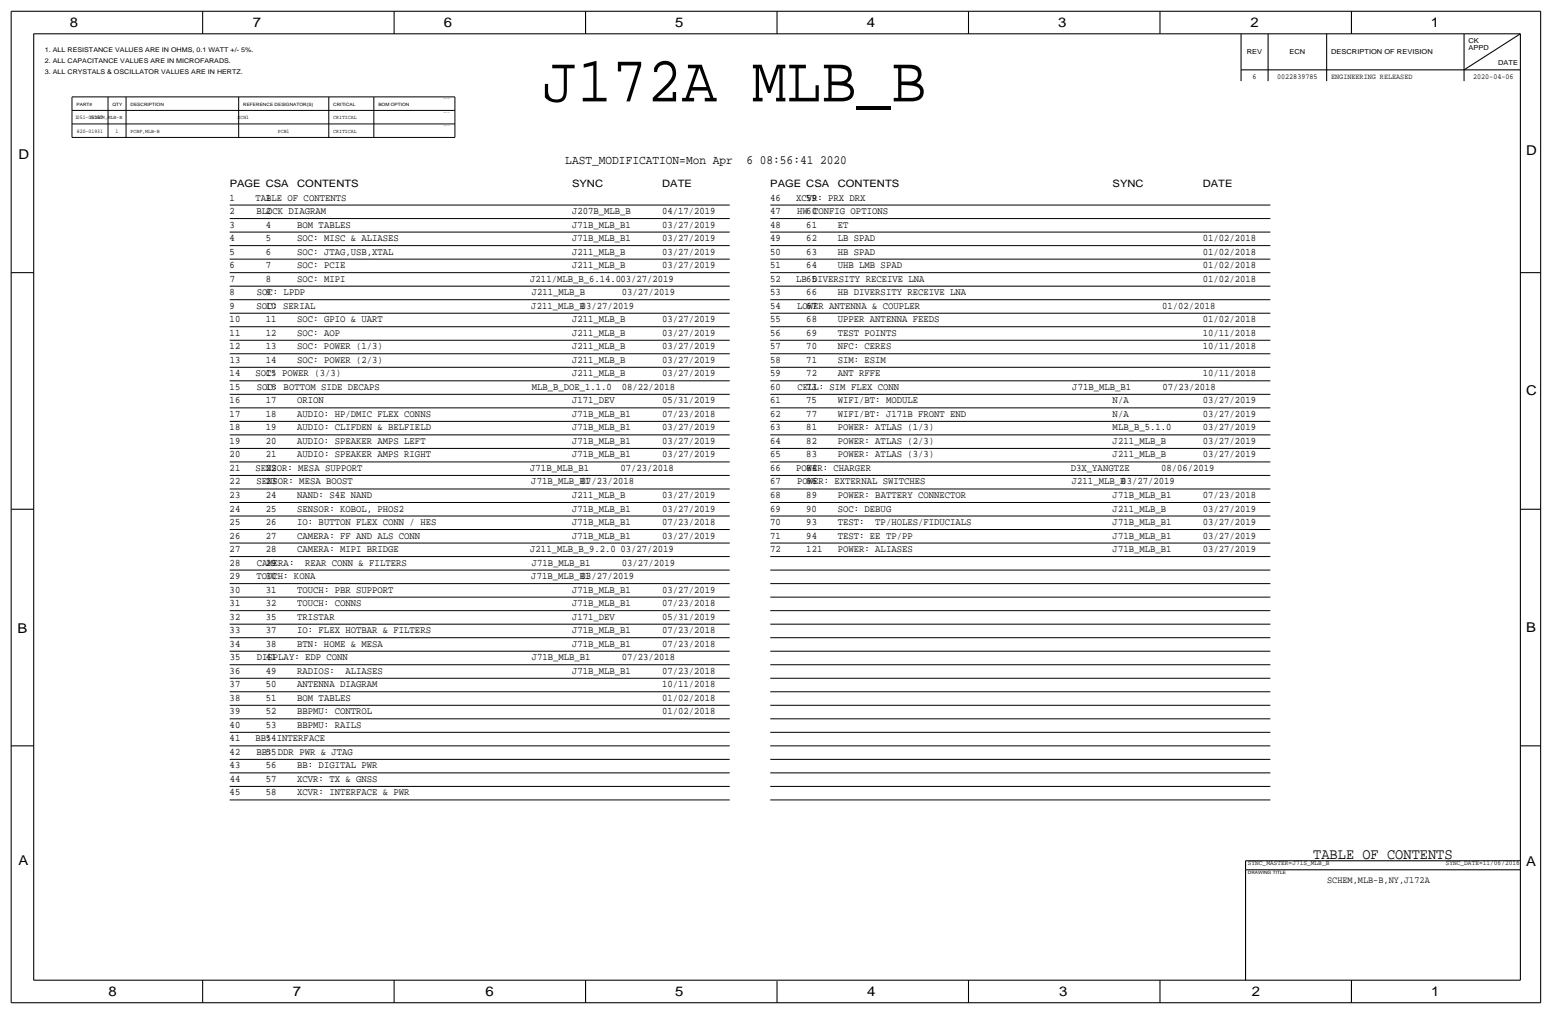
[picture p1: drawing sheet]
<svg xmlns="http://www.w3.org/2000/svg" width="875mm" height="572mm" viewBox="0 0 875 572" stroke-linecap="round" stroke-linejoin="round" font-family="sans-serif">
<defs><g id="words">
<text font-size="36.8" x="306" y="57">J172A MLB_B</text>
<text font-size="8.6" x="740" y="484">TABLE OF CONTENTS</text>
<g font-size="7.6">
<text x="39" y="15">8</text>
<text x="143" y="15">7</text>
<text x="250" y="15">6</text>
<text x="381" y="15">5</text>
<text x="489" y="15">4</text>
<text x="597" y="15">3</text>
<text x="705" y="15">2</text>
<text x="807" y="15">1</text>
<text x="10" y="89">D</text>
<text x="861" y="87">D</text>
<text x="861" y="223">C</text>
<text x="10" y="357">B</text>
<text x="861" y="356">B</text>
<text x="10" y="487">A</text>
<text x="861" y="488">A</text>
<text x="61" y="562">8</text>
<text x="165" y="562">7</text>
<text x="274" y="562">6</text>
<text x="381" y="562">5</text>
<text x="489" y="562">4</text>
<text x="597" y="562">3</text>
<text x="706" y="562">2</text>
<text x="807" y="562">1</text>
</g>
<g font-size="7.1">
<text x="319" y="93">LAST_MODIFICATION=Mon Apr</text>
<text x="421" y="93">6 08:56:41 2020</text>
</g>
<g font-size="5.7">
<text x="129" y="105">PAGE CSA</text>
<text x="168" y="105">CONTENTS</text>
<text x="323" y="105">SYNC</text>
<text x="373" y="105">DATE</text>
<text x="434" y="105">PAGE CSA</text>
<text x="472" y="105">CONTENTS</text>
<text x="627" y="105">SYNC</text>
<text x="678" y="105">DATE</text>
</g>
<g font-size="5.6">
<text x="129" y="113">1</text>
<text x="144" y="113">TABLE OF CONTENTS</text>
<text x="150" y="113">1</text>
<text x="434" y="113">46</text>
<text x="449" y="113">XCVR: PRX DRX</text>
<text x="455" y="113">59</text>
<text x="129" y="121">2</text>
<text x="145" y="121">BLOCK DIAGRAM</text>
<text x="150" y="121">2</text>
<text x="323" y="121">J207B_MLB_B</text>
<text x="373" y="121">04/17/2019</text>
<text x="434" y="121">47</text>
<text x="449" y="121">HW CONFIG OPTIONS</text>
<text x="455" y="121">60</text>
<text x="129" y="128">3</text>
<text x="150" y="128">4</text>
<text x="168" y="128">BOM TABLES</text>
<text x="323" y="128">J71B_MLB_B1</text>
<text x="373" y="128">03/27/2019</text>
<text x="434" y="128">48</text>
<text x="455" y="128">61</text>
<text x="472" y="128">ET</text>
<text x="129" y="136">4</text>
<text x="150" y="136">5</text>
<text x="168" y="136">SOC: MISC &amp; ALIASES</text>
<text x="323" y="136">J71B_MLB_B1</text>
<text x="373" y="136">03/27/2019</text>
<text x="434" y="136">49</text>
<text x="455" y="136">62</text>
<text x="472" y="136">LB SPAD</text>
<text x="678" y="136">01/02/2018</text>
<text x="129" y="144">5</text>
<text x="150" y="144">6</text>
<text x="168" y="144">SOC: JTAG,USB,XTAL</text>
<text x="323" y="144">J211_MLB_B</text>
<text x="373" y="144">03/27/2019</text>
<text x="434" y="144">50</text>
<text x="455" y="144">63</text>
<text x="472" y="144">HB SPAD</text>
<text x="678" y="144">01/02/2018</text>
<text x="129" y="151">6</text>
<text x="150" y="151">7</text>
<text x="168" y="151">SOC: PCIE</text>
<text x="323" y="151">J211_MLB_B</text>
<text x="373" y="151">03/27/2019</text>
<text x="434" y="151">51</text>
<text x="455" y="151">64</text>
<text x="472" y="151">UHB LMB SPAD</text>
<text x="678" y="151">01/02/2018</text>
<text x="129" y="159">7</text>
<text x="150" y="159">8</text>
<text x="168" y="159">SOC: MIPI</text>
<text x="299" y="159">J211/MLB_B_6.14.003/27/2019</text>
<text x="434" y="159">52</text>
<text x="449" y="159">LB DIVERSITY RECEIVE LNA</text>
<text x="455" y="159">65</text>
<text x="678" y="159">01/02/2018</text>
<text x="129" y="166">8</text>
<text x="145" y="166">SOC: LPDP</text>
<text x="150" y="166">9</text>
<text x="300" y="166">J211_MLB_B</text>
<text x="351" y="166">03/27/2019</text>
<text x="434" y="166">53</text>
<text x="455" y="166">66</text>
<text x="472" y="166">HB DIVERSITY RECEIVE LNA</text>
<text x="129" y="174">9</text>
<text x="145" y="174">SOC: SERIAL</text>
<text x="150" y="174">10</text>
<text x="300" y="174">J211_MLB_B03/27/2019</text>
<text x="434" y="174">54</text>
<text x="449" y="174">LOWER ANTENNA &amp; COUPLER</text>
<text x="455" y="174">67</text>
<text x="655" y="174">01/02/2018</text>
<text x="129" y="182">10</text>
<text x="150" y="182">11</text>
<text x="168" y="182">SOC: GPIO &amp; UART</text>
<text x="323" y="182">J211_MLB_B</text>
<text x="373" y="182">03/27/2019</text>
<text x="434" y="182">55</text>
<text x="455" y="182">68</text>
<text x="472" y="182">UPPER ANTENNA FEEDS</text>
<text x="678" y="182">01/02/2018</text>
<text x="129" y="189">11</text>
<text x="150" y="189">12</text>
<text x="168" y="189">SOC: AOP</text>
<text x="323" y="189">J211_MLB_B</text>
<text x="373" y="189">03/27/2019</text>
<text x="434" y="189">56</text>
<text x="455" y="189">69</text>
<text x="472" y="189">TEST POINTS</text>
<text x="678" y="189">10/11/2018</text>
<text x="129" y="197">12</text>
<text x="150" y="197">13</text>
<text x="168" y="197">SOC: POWER (1/3)</text>
<text x="323" y="197">J211_MLB_B</text>
<text x="373" y="197">03/27/2019</text>
<text x="434" y="197">57</text>
<text x="455" y="197">70</text>
<text x="472" y="197">NFC: CERES</text>
<text x="678" y="197">10/11/2018</text>
<text x="129" y="204">13</text>
<text x="150" y="204">14</text>
<text x="168" y="204">SOC: POWER (2/3)</text>
<text x="323" y="204">J211_MLB_B</text>
<text x="373" y="204">03/27/2019</text>
<text x="434" y="204">58</text>
<text x="455" y="204">71</text>
<text x="472" y="204">SIM: ESIM</text>
<text x="129" y="212">14</text>
<text x="144" y="212">SOC: POWER (3/3)</text>
<text x="150" y="212">15</text>
<text x="323" y="212">J211_MLB_B</text>
<text x="373" y="212">03/27/2019</text>
<text x="434" y="212">59</text>
<text x="455" y="212">72</text>
<text x="472" y="212">ANT RFFE</text>
<text x="678" y="212">10/11/2018</text>
<text x="129" y="220">15</text>
<text x="145" y="220">SOC: BOTTOM SIDE DECAPS</text>
<text x="150" y="220">16</text>
<text x="300" y="220">MLB_B_DOE_1.1.0</text>
<text x="351" y="220">08/22/2018</text>
<text x="434" y="220">60</text>
<text x="450" y="220">CELL: SIM FLEX CONN</text>
<text x="455" y="220">73</text>
<text x="605" y="220">J71B_MLB_B1</text>
<text x="655" y="220">07/23/2018</text>
<text x="129" y="227">16</text>
<text x="150" y="227">17</text>
<text x="168" y="227">ORION</text>
<text x="323" y="227">J171_DEV</text>
<text x="373" y="227">05/31/2019</text>
<text x="434" y="227">61</text>
<text x="455" y="227">75</text>
<text x="472" y="227">WIFI/BT: MODULE</text>
<text x="627" y="227">N/A</text>
<text x="678" y="227">03/27/2019</text>
<text x="129" y="235">17</text>
<text x="150" y="235">18</text>
<text x="168" y="235">AUDIO: HP/DMIC FLEX CONNS</text>
<text x="323" y="235">J71B_MLB_B1</text>
<text x="373" y="235">07/23/2018</text>
<text x="434" y="235">62</text>
<text x="455" y="235">77</text>
<text x="472" y="235">WIFI/BT: J171B FRONT END</text>
<text x="627" y="235">N/A</text>
<text x="678" y="235">03/27/2019</text>
<text x="129" y="243">18</text>
<text x="150" y="243">19</text>
<text x="168" y="243">AUDIO: CLIFDEN &amp; BELFIELD</text>
<text x="323" y="243">J71B_MLB_B1</text>
<text x="373" y="243">03/27/2019</text>
<text x="434" y="243">63</text>
<text x="455" y="243">81</text>
<text x="472" y="243">POWER: ATLAS (1/3)</text>
<text x="627" y="243">MLB_B_5.1.0</text>
<text x="678" y="243">03/27/2019</text>
<text x="129" y="250">19</text>
<text x="150" y="250">20</text>
<text x="168" y="250">AUDIO: SPEAKER AMPS LEFT</text>
<text x="323" y="250">J71B_MLB_B1</text>
<text x="373" y="250">03/27/2019</text>
<text x="434" y="250">64</text>
<text x="455" y="250">82</text>
<text x="472" y="250">POWER: ATLAS (2/3)</text>
<text x="627" y="250">J211_MLB_B</text>
<text x="678" y="250">03/27/2019</text>
<text x="129" y="258">20</text>
<text x="150" y="258">21</text>
<text x="168" y="258">AUDIO: SPEAKER AMPS RIGHT</text>
<text x="323" y="258">J71B_MLB_B1</text>
<text x="373" y="258">03/27/2019</text>
<text x="434" y="258">65</text>
<text x="455" y="258">83</text>
<text x="472" y="258">POWER: ATLAS (3/3)</text>
<text x="627" y="258">J211_MLB_B</text>
<text x="678" y="258">03/27/2019</text>
<text x="129" y="265">21</text>
<text x="144" y="265">SENSOR: MESA SUPPORT</text>
<text x="150" y="265">22</text>
<text x="299" y="265">J71B_MLB_B1</text>
<text x="350" y="265">07/23/2018</text>
<text x="434" y="265">66</text>
<text x="449" y="265">POWER: CHARGER</text>
<text x="455" y="265">84</text>
<text x="604" y="265">D3X_YANGTZE</text>
<text x="655" y="265">08/06/2019</text>
<text x="129" y="273">22</text>
<text x="145" y="273">SENSOR: MESA BOOST</text>
<text x="150" y="273">23</text>
<text x="300" y="273">J71B_MLB_B1</text>
<text x="327" y="273">07/23/2018</text>
<text x="434" y="273">67</text>
<text x="449" y="273">POWER: EXTERNAL SWITCHES</text>
<text x="455" y="273">86</text>
<text x="604" y="273">J211_MLB_B03/27/2019</text>
<text x="129" y="281">23</text>
<text x="150" y="281">24</text>
<text x="168" y="281">NAND: S4E NAND</text>
<text x="323" y="281">J211_MLB_B</text>
<text x="373" y="281">03/27/2019</text>
<text x="434" y="281">68</text>
<text x="455" y="281">89</text>
<text x="472" y="281">POWER: BATTERY CONNECTOR</text>
<text x="627" y="281">J71B_MLB_B1</text>
<text x="678" y="281">07/23/2018</text>
<text x="129" y="288">24</text>
<text x="150" y="288">25</text>
<text x="168" y="288">SENSOR: KOBOL, PHOS2</text>
<text x="323" y="288">J71B_MLB_B1</text>
<text x="373" y="288">03/27/2019</text>
<text x="434" y="288">69</text>
<text x="455" y="288">90</text>
<text x="472" y="288">SOC: DEBUG</text>
<text x="627" y="288">J211_MLB_B</text>
<text x="678" y="288">03/27/2019</text>
<text x="129" y="296">25</text>
<text x="150" y="296">26</text>
<text x="168" y="296">IO: BUTTON FLEX CONN / HES</text>
<text x="323" y="296">J71B_MLB_B1</text>
<text x="373" y="296">07/23/2018</text>
<text x="434" y="296">70</text>
<text x="455" y="296">93</text>
<text x="472" y="296">TEST:</text>
<text x="494" y="296">TP/HOLES/FIDUCIALS</text>
<text x="627" y="296">J71B_MLB_B1</text>
<text x="678" y="296">03/27/2019</text>
<text x="129" y="304">26</text>
<text x="150" y="304">27</text>
<text x="168" y="304">CAMERA: FF AND ALS CONN</text>
<text x="323" y="304">J71B_MLB_B1</text>
<text x="373" y="304">03/27/2019</text>
<text x="434" y="304">71</text>
<text x="455" y="304">94</text>
<text x="472" y="304">TEST: EE TP/PP</text>
<text x="627" y="304">J71B_MLB_B1</text>
<text x="678" y="304">03/27/2019</text>
<text x="129" y="311">27</text>
<text x="150" y="311">28</text>
<text x="168" y="311">CAMERA: MIPI BRIDGE</text>
<text x="299" y="311">J211_MLB_B_9.2.0</text>
<text x="350" y="311">03/27/2019</text>
<text x="434" y="311">72</text>
<text x="455" y="311">121</text>
<text x="472" y="311">POWER: ALIASES</text>
<text x="627" y="311">J71B_MLB_B1</text>
<text x="678" y="311">03/27/2019</text>
<text x="129" y="319">28</text>
<text x="145" y="319">CAMERA:</text>
<text x="150" y="319">29</text>
<text x="172" y="319">REAR CONN &amp; FILTERS</text>
<text x="300" y="319">J71B_MLB_B1</text>
<text x="351" y="319">03/27/2019</text>
<text x="129" y="326">29</text>
<text x="145" y="326">TOUCH: KONA</text>
<text x="150" y="326">30</text>
<text x="300" y="326">J71B_MLB_B1</text>
<text x="327" y="326">03/27/2019</text>
<text x="129" y="334">30</text>
<text x="150" y="334">31</text>
<text x="168" y="334">TOUCH: PBR SUPPORT</text>
<text x="323" y="334">J71B_MLB_B1</text>
<text x="373" y="334">03/27/2019</text>
<text x="129" y="342">31</text>
<text x="150" y="342">32</text>
<text x="168" y="342">TOUCH: CONNS</text>
<text x="323" y="342">J71B_MLB_B1</text>
<text x="373" y="342">07/23/2018</text>
<text x="129" y="349">32</text>
<text x="150" y="349">35</text>
<text x="168" y="349">TRISTAR</text>
<text x="323" y="349">J171_DEV</text>
<text x="373" y="349">05/31/2019</text>
<text x="129" y="357">33</text>
<text x="150" y="357">37</text>
<text x="168" y="357">IO: FLEX HOTBAR &amp; FILTERS</text>
<text x="323" y="357">J71B_MLB_B1</text>
<text x="373" y="357">07/23/2018</text>
<text x="129" y="364">34</text>
<text x="150" y="364">38</text>
<text x="168" y="364">BTN: HOME &amp; MESA</text>
<text x="323" y="364">J71B_MLB_B1</text>
<text x="373" y="364">07/23/2018</text>
<text x="129" y="372">35</text>
<text x="145" y="372">DISPLAY: EDP CONN</text>
<text x="150" y="372">41</text>
<text x="300" y="372">J71B_MLB_B1</text>
<text x="351" y="372">07/23/2018</text>
<text x="129" y="380">36</text>
<text x="150" y="380">49</text>
<text x="168" y="380">RADIOS:</text>
<text x="195" y="380">ALIASES</text>
<text x="323" y="380">J71B_MLB_B1</text>
<text x="373" y="380">07/23/2018</text>
<text x="129" y="387">37</text>
<text x="150" y="387">50</text>
<text x="168" y="387">ANTENNA DIAGRAM</text>
<text x="373" y="387">10/11/2018</text>
<text x="129" y="395">38</text>
<text x="150" y="395">51</text>
<text x="168" y="395">BOM TABLES</text>
<text x="373" y="395">01/02/2018</text>
<text x="129" y="403">39</text>
<text x="150" y="403">52</text>
<text x="168" y="403">BBPMU: CONTROL</text>
<text x="373" y="403">01/02/2018</text>
<text x="129" y="410">40</text>
<text x="150" y="410">53</text>
<text x="168" y="410">BBPMU: RAILS</text>
<text x="129" y="418">41</text>
<text x="144" y="418">BB: INTERFACE</text>
<text x="150" y="418">54</text>
<text x="129" y="425">42</text>
<text x="145" y="425">BB: DDR PWR &amp; JTAG</text>
<text x="150" y="425">55</text>
<text x="129" y="433">43</text>
<text x="150" y="433">56</text>
<text x="168" y="433">BB: DIGITAL PWR</text>
<text x="129" y="441">44</text>
<text x="150" y="441">57</text>
<text x="168" y="441">XCVR: TX &amp; GNSS</text>
<text x="129" y="448">45</text>
<text x="150" y="448">58</text>
<text x="168" y="448">XCVR: INTERFACE &amp; PWR</text>
</g>
<text font-size="5.4" x="748" y="498">SCHEM,MLB-B,NY,J172A</text>
<g font-size="4.3">
<text x="706" y="44">6</text>
<text x="720" y="44">0022839785</text>
<text x="751" y="44">ENGINEERING RELEASED</text>
<text x="830" y="44">2020-04-06</text>
</g>
<g font-size="3.9">
<text x="704" y="488">SYNC_MASTER=J71S_MLB_B</text>
<text x="815" y="488">SYNC_DATE=11/06/2016</text>
</g>
<g font-size="3.8">
<text x="828" y="24">CK</text>
<text x="828" y="28">APPD</text>
<text x="703" y="30">REV</text>
<text x="727" y="30">ECN</text>
<text x="751" y="30">DESCRIPTION OF REVISION</text>
<text x="845" y="37">DATE</text>
</g>
<g font-size="3.7">
<text x="25" y="29">1. ALL RESISTANCE VALUES ARE IN OHMS, 0.1 WATT +/- 5%.</text>
<text x="25" y="36">2. ALL CAPACITANCE VALUES ARE IN MICROFARADS.</text>
<text x="25" y="42">3. ALL CRYSTALS &amp; OSCILLATOR VALUES ARE IN HERTZ.</text>
</g>
<g font-size="3.1">
<text x="42" y="67">1051-05157</text>
<text x="51" y="67">SCHEM,MLB-B</text>
<text x="134" y="67">SCH1</text>
<text x="188" y="67">CRITICAL</text>
<text x="43" y="75">820-01931</text>
<text x="65" y="75">1</text>
<text x="74" y="75">PCBF,MLB-B</text>
<text x="157" y="75">PCB1</text>
<text x="188" y="75">CRITICAL</text>
</g>
<g font-size="2.5">
<text x="43" y="60">PART#</text>
<text x="63" y="60">QTY</text>
<text x="74" y="60">DESCRIPTION</text>
<text x="137" y="60">REFERENCE DESIGNATOR(S)</text>
<text x="188" y="60">CRITICAL</text>
<text x="213" y="60">BOM OPTION</text>
<text x="704" y="493">DRAWING TITLE</text>
</g>
<g font-size=".4">
<text x="250" y="56">TABLE_5_HEAD</text>
<text x="250" y="63">TABLE_5_ITEM</text>
<text x="250" y="71">TABLE_5_ITEM</text>
</g>
</g></defs>
<g fill="none" stroke="#000" stroke-width=".6">
<path d="M6 6h863zM6 6v559zM19 19h838zM19 19v533zM114 6v13zM222 6v13zM330 6v13zM438 6v13zM546 6v13zM654 6v13zM700 19v27zM715 19v27z"/>
<path d="M748 19v27zM762 6v13zM825 19v27zM857 19v533zM869 6v559zM700 39h157zM825 39l32-20zM6 154h13zM857 154h12zM6 287h13zM857 287h12zM6 420h13z"/>
<path d="M857 420h12zM702 485h155zM702 485v5zM702 490h155zM702 490v62zM19 552h838zM114 552v13zM222 552v13zM330 552v13zM438 553v12zM546 552v13zM654 552v13z"/>
<path d="M762 552v13zM6 565h863z"/>
</g>
<g fill="none" stroke="#000" stroke-width=".56">
<path d="M41 55v7zM41 55h215zM61 55v7zM71 55v7zM135 55v7zM185 55v7zM211 55v7zM256 55v7zM41 62v8zM41 70h215zM41 62h215zM41 70v7z"/>
<path d="M41 77h215zM61 62v8zM61 70v7zM71 62v8zM71 70v7zM135 62v8zM135 70v7zM185 62v8zM185 70v7zM211 62v8zM211 70v7zM256 62v8z"/>
<path d="M256 70v7zM129 116h282zM434 116h282zM129 138h282zM129 131h282zM129 123h282zM434 138h282zM434 131h282zM434 123h282zM129 154h282zM129 146h282zM434 154h282z"/>
<path d="M434 146h282zM129 177h282zM129 169h282zM129 161h282zM434 177h282zM434 169h282zM434 161h282zM129 199h282zM129 192h282zM129 184h282zM434 199h282zM434 192h282z"/>
<path d="M434 184h282zM129 215h282zM129 207h282zM434 215h282zM434 207h282zM129 237h282zM129 230h282zM129 222h282zM434 237h282zM434 230h282zM434 222h282zM129 253h282z"/>
<path d="M129 245h282zM434 253h282zM434 245h282zM129 276h282zM129 268h282zM129 260h282zM434 276h282zM434 268h282zM434 260h282zM129 298h282zM129 291h282zM129 283h282z"/>
<path d="M434 298h282zM434 291h282zM434 283h282zM129 314h282zM129 306h282zM434 314h282zM434 306h282zM129 337h282zM129 329h282zM129 321h282zM434 337h282zM434 329h282z"/>
<path d="M434 321h282zM129 359h282zM129 352h282zM129 344h282zM434 359h282zM434 352h282zM434 344h282zM129 375h282zM129 367h282zM434 375h282zM434 367h282zM129 398h282z"/>
<path d="M129 390h282zM129 382h282zM434 398h282zM434 390h282zM434 382h282zM129 413h282zM129 405h282zM434 413h282zM434 405h282zM129 436h282zM129 428h282zM129 420h282z"/>
<path d="M434 436h282zM434 428h282zM434 420h282zM129 451h282zM129 443h282zM434 451h282zM434 443h282z"/>
</g>
<use href="#words"/>
</svg>
